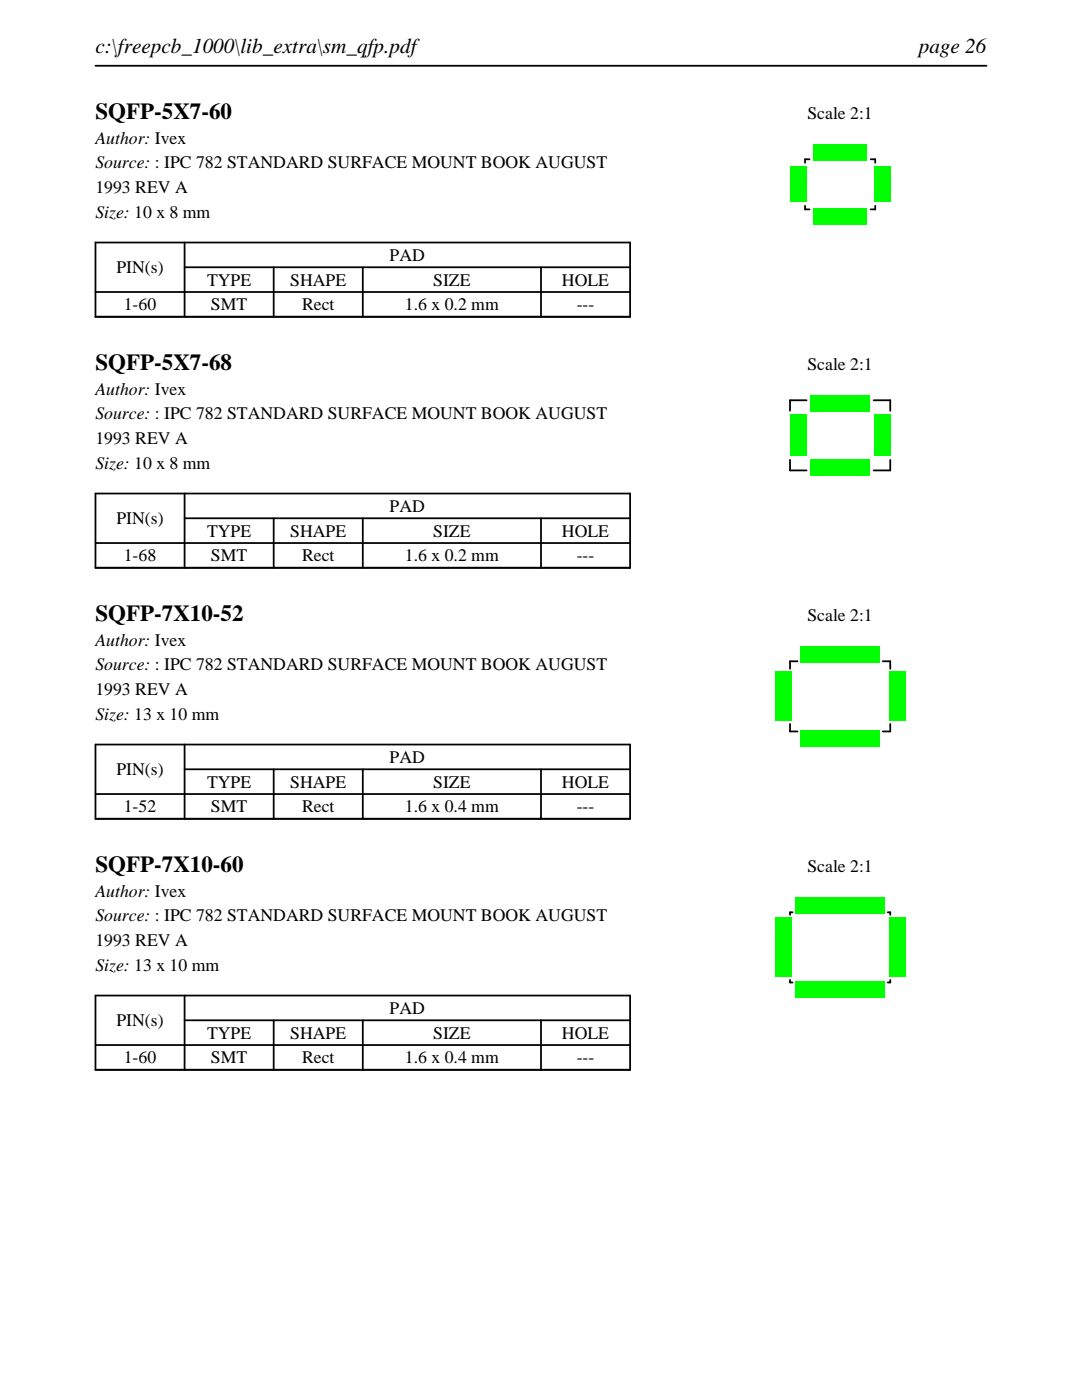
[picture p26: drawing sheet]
<svg xmlns="http://www.w3.org/2000/svg" width="216mm" height="279mm" viewBox="0 0 216 279" stroke-linecap="round" stroke-linejoin="round" font-family="sans-serif">
<defs><g id="words">
<g font-size="4.6">
<text x="19" y="23.7">SQFP-5X7-60</text>
<text x="19" y="73.8">SQFP-5X7-68</text>
<text x="19" y="123.9">SQFP-7X10-52</text>
<text x="19" y="174">SQFP-7X10-60</text>
</g>
<g font-size="4.2">
<text x="19" y="10.6">c:\freepcb_1000\lib_extra\sm_qfp.pdf</text>
<text x="183.3" y="10.6">page 26</text>
</g>
<g font-size="3.5">
<text x="161.1" y="23.7">Scale 2:1</text>
<text x="19" y="28.6">Author: Ivex</text>
<text x="19" y="33.6">Source: : IPC 782 STANDARD SURFACE MOUNT BOOK AUGUST</text>
<text x="19" y="38.5">1993 REV A</text>
<text x="19" y="43.5">Size: 10 x 8 mm</text>
<text x="77.8" y="52.1">PAD</text>
<text x="23.2" y="54.5">PIN(s)</text>
<text x="41.3" y="57">TYPE</text>
<text x="57.9" y="57">SHAPE</text>
<text x="86.4" y="57">SIZE</text>
<text x="112.1" y="57">HOLE</text>
<text x="24.7" y="61.9">1-60</text>
<text x="42.1" y="61.9">SMT</text>
<text x="60.3" y="61.9">Rect</text>
<text x="80.8" y="61.9">1.6 x 0.2 mm</text>
<text x="115.1" y="61.9">---</text>
<text x="161.1" y="73.8">Scale 2:1</text>
<text x="19" y="78.7">Author: Ivex</text>
<text x="19" y="83.7">Source: : IPC 782 STANDARD SURFACE MOUNT BOOK AUGUST</text>
<text x="19" y="88.6">1993 REV A</text>
<text x="19" y="93.6">Size: 10 x 8 mm</text>
<text x="23.2" y="104.6">PIN(s)</text>
<text x="41.3" y="107.1">TYPE</text>
<text x="57.9" y="107.1">SHAPE</text>
<text x="77.8" y="102.2">PAD</text>
<text x="86.4" y="107.1">SIZE</text>
<text x="112.1" y="107.1">HOLE</text>
<text x="24.7" y="112">1-68</text>
<text x="42.1" y="112">SMT</text>
<text x="60.3" y="112">Rect</text>
<text x="80.8" y="112">1.6 x 0.2 mm</text>
<text x="115.1" y="112">---</text>
<text x="161.1" y="123.9">Scale 2:1</text>
<text x="19" y="128.8">Author: Ivex</text>
<text x="19" y="133.8">Source: : IPC 782 STANDARD SURFACE MOUNT BOOK AUGUST</text>
<text x="19" y="138.7">1993 REV A</text>
<text x="19" y="143.7">Size: 13 x 10 mm</text>
<text x="23.2" y="154.7">PIN(s)</text>
<text x="77.8" y="152.3">PAD</text>
<text x="41.3" y="157.2">TYPE</text>
<text x="57.9" y="157.2">SHAPE</text>
<text x="86.4" y="157.2">SIZE</text>
<text x="112.1" y="157.2">HOLE</text>
<text x="24.7" y="162.1">1-52</text>
<text x="42.1" y="162.1">SMT</text>
<text x="60.3" y="162.1">Rect</text>
<text x="80.8" y="162.1">1.6 x 0.4 mm</text>
<text x="115.1" y="162.1">---</text>
<text x="161.1" y="174">Scale 2:1</text>
<text x="19" y="178.9">Author: Ivex</text>
<text x="19" y="183.9">Source: : IPC 782 STANDARD SURFACE MOUNT BOOK AUGUST</text>
<text x="19" y="188.8">1993 REV A</text>
<text x="19" y="193.7">Size: 13 x 10 mm</text>
<text x="77.8" y="202.4">PAD</text>
<text x="23.2" y="204.8">PIN(s)</text>
<text x="41.3" y="207.3">TYPE</text>
<text x="57.9" y="207.3">SHAPE</text>
<text x="86.4" y="207.3">SIZE</text>
<text x="112.1" y="207.3">HOLE</text>
<text x="24.7" y="212.2">1-60</text>
<text x="42.1" y="212.2">SMT</text>
<text x="60.3" y="212.2">Rect</text>
<text x="80.8" y="212.2">1.6 x 0.4 mm</text>
<text x="115.1" y="212.2">---</text>
</g>
</g></defs>
<g fill="none" stroke="#000" stroke-width=".35">
<path d="M19 13.1h177.8M19 48.4h106.7v14.8h-106.7zM19 58.3h106.7M36.8 53.3h88.9M36.8 48.4v14.8M54.6 53.3v9.9M72.4 53.3v9.9M107.9 53.3v9.9M19 98.5h106.7v14.8h-106.7zM36.8 98.5v14.8M19 108.4h106.7M36.8 103.4h88.9"/>
<path d="M54.6 103.4v9.9M72.4 103.4v9.9M107.9 103.4v9.9M19 148.6h106.7v14.8h-106.7zM19 158.5h106.7M36.8 148.6v14.8M36.8 153.5h88.9M54.6 153.5v9.9M72.4 153.5v9.9M107.9 153.5v9.9"/>
</g>
<g fill="none" stroke="#000" stroke-width=".36">
<path d="M160.6 31.8h.9zM160.6 31.8v.7zM173.7 31.8h.9zM174.6 31.8v.7zM160.6 41.8h.9zM160.6 41.1v.7zM173.7 41.8h.9zM174.6 41.1v.7zM157.6 79.9h3.3zM157.6 79.9v2.1zM174.3 79.9h3.3zM177.6 79.9v2.1z"/>
<path d="M157.6 93.9h3.3zM157.6 91.8v2.1zM174.3 93.9h3.3zM177.6 91.8v2.1zM157.6 132h1.5zM157.6 132v1.5zM176.1 132h1.5zM177.6 132v1.5zM157.6 146h1.5zM157.6 144.5v1.5zM176.1 146h1.5zM177.6 144.5v1.5z"/>
</g>
<g fill="none" stroke="#0f0" stroke-width=".4">
<path d="M157.6 39.5h3.2M157.6 38.9h3.2M157.6 38.3h3.2M157.6 37.7h3.2M157.6 37.1h3.2M157.6 36.5h3.2M157.6 35.9h3.2M157.6 35.3h3.2M157.6 34.7h3.2M157.6 34.1h3.2M157.6 33.5h3.2M162.5 28.8v3.2"/>
<path d="M163.1 28.8v3.2M163.7 28.8v3.2M164.3 28.8v3.2M164.9 28.8v3.2M165.5 28.8v3.2M166.1 28.8v3.2M166.7 28.8v3.2M167.3 28.8v3.2M167.9 28.8v3.2M168.5 28.8v3.2M169.1 28.8v3.2M169.7 28.8v3.2"/>
<path d="M170.3 28.8v3.2M170.9 28.8v3.2M171.5 28.8v3.2M172.1 28.8v3.2M172.7 28.8v3.2M174.4 39.5h3.2M174.4 38.9h3.2M174.4 38.3h3.2M174.4 37.7h3.2M174.4 37.1h3.2M174.4 36.5h3.2M174.4 35.9h3.2"/>
<path d="M174.4 35.3h3.2M174.4 34.7h3.2M174.4 34.1h3.2M174.4 33.5h3.2M157.6 40.1h3.2M162.5 41.6v3.2M163.1 41.6v3.2M163.7 41.6v3.2M164.3 41.6v3.2M164.9 41.6v3.2M165.5 41.6v3.2M166.1 41.6v3.2"/>
<path d="M166.7 41.6v3.2M167.3 41.6v3.2M167.9 41.6v3.2M168.5 41.6v3.2M169.1 41.6v3.2M169.7 41.6v3.2M170.3 41.6v3.2M170.9 41.6v3.2M171.5 41.6v3.2M172.1 41.6v3.2M172.7 41.6v3.2M174.4 40.1h3.2"/>
<path d="M161.9 78.9v3.2M162.5 78.9v3.2M163.1 78.9v3.2M163.7 78.9v3.2M164.3 78.9v3.2M164.9 78.9v3.2M165.5 78.9v3.2M166.1 78.9v3.2M166.7 78.9v3.2M167.3 78.9v3.2M167.9 78.9v3.2M168.5 78.9v3.2"/>
<path d="M169.1 78.9v3.2M169.7 78.9v3.2M170.3 78.9v3.2M170.9 78.9v3.2M171.5 78.9v3.2M172.1 78.9v3.2M172.7 78.9v3.2M173.3 78.9v3.2M157.6 90.8h3.2M157.6 90.2h3.2M157.6 89.6h3.2M157.6 89h3.2"/>
<path d="M157.6 88.4h3.2M157.6 87.8h3.2M157.6 87.2h3.2M157.6 86.6h3.2M157.6 86h3.2M157.6 85.4h3.2M157.6 84.8h3.2M157.6 84.2h3.2M157.6 83.6h3.2M157.6 83h3.2M161.9 91.7v3.2M162.5 91.7v3.2"/>
<path d="M163.1 91.7v3.2M163.7 91.7v3.2M164.3 91.7v3.2M164.9 91.7v3.2M165.5 91.7v3.2M166.1 91.7v3.2M166.7 91.7v3.2M167.3 91.7v3.2M167.9 91.7v3.2M168.5 91.7v3.2M169.1 91.7v3.2M169.7 91.7v3.2"/>
<path d="M170.3 91.7v3.2M170.9 91.7v3.2M171.5 91.7v3.2M172.1 91.7v3.2M172.7 91.7v3.2M173.3 91.7v3.2M174.4 90.8h3.2M174.4 90.2h3.2M174.4 89.6h3.2M174.4 89h3.2M174.4 88.4h3.2M174.4 87.8h3.2"/>
<path d="M174.4 87.2h3.2M174.4 86.6h3.2M174.4 86h3.2M174.4 85.4h3.2M174.4 84.8h3.2M174.4 84.2h3.2M174.4 83.6h3.2M174.4 83h3.2"/>
</g>
<g fill="#0f0">
<path d="M159.7 145.8h.8v3.2h-.8z"/>
<path d="M160.7 145.8h.8v3.2h-.8z"/>
<path d="M161.7 145.8h.8v3.2h-.8z"/>
<path d="M162.7 145.8h.8v3.2h-.8z"/>
<path d="M163.7 145.8h.8v3.2h-.8z"/>
<path d="M164.7 145.8h.8v3.2h-.8z"/>
<path d="M165.7 145.8h.8v3.2h-.8z"/>
<path d="M166.7 145.8h.8v3.2h-.8z"/>
<path d="M167.7 145.8h.8v3.2h-.8z"/>
<path d="M168.7 145.8h.8v3.2h-.8z"/>
<path d="M169.7 145.8h.8v3.2h-.8z"/>
<path d="M170.7 145.8h.8v3.2h-.8z"/>
<path d="M171.7 145.8h.8v3.2h-.8z"/>
<path d="M172.7 145.8h.8v3.2h-.8z"/>
<path d="M173.7 145.8h.8v3.2h-.8z"/>
<path d="M174.7 145.8h.8v3.2h-.8z"/>
<path d="M177.4 143.1h3.2v.8h-3.2z"/>
<path d="M177.4 142.1h3.2v.8h-3.2z"/>
<path d="M177.4 141.1h3.2v.8h-3.2z"/>
<path d="M177.4 140.1h3.2v.8h-3.2z"/>
<path d="M177.4 139.1h3.2v.8h-3.2z"/>
<path d="M177.4 138.1h3.2v.8h-3.2z"/>
<path d="M177.4 137.1h3.2v.8h-3.2z"/>
<path d="M177.4 136.1h3.2v.8h-3.2z"/>
<path d="M177.4 135.1h3.2v.8h-3.2z"/>
<path d="M177.4 134.1h3.2v.8h-3.2z"/>
<path d="M174.7 129h.8v3.2h-.8z"/>
<path d="M173.7 129h.8v3.2h-.8z"/>
<path d="M172.7 129h.8v3.2h-.8z"/>
<path d="M171.7 129h.8v3.2h-.8z"/>
<path d="M170.7 129h.8v3.2h-.8z"/>
<path d="M169.7 129h.8v3.2h-.8z"/>
<path d="M168.7 129h.8v3.2h-.8z"/>
<path d="M167.7 129h.8v3.2h-.8z"/>
<path d="M166.7 129h.8v3.2h-.8z"/>
<path d="M165.7 129h.8v3.2h-.8z"/>
<path d="M164.7 129h.8v3.2h-.8z"/>
<path d="M163.7 129h.8v3.2h-.8z"/>
<path d="M162.7 129h.8v3.2h-.8z"/>
<path d="M161.7 129h.8v3.2h-.8z"/>
<path d="M160.7 129h.8v3.2h-.8z"/>
<path d="M159.7 129h.8v3.2h-.8z"/>
<path d="M154.6 134.1h3.2v.8h-3.2z"/>
<path d="M154.6 135.1h3.2v.8h-3.2z"/>
<path d="M154.6 136.1h3.2v.8h-3.2z"/>
<path d="M154.6 137.1h3.2v.8h-3.2z"/>
<path d="M154.6 138.1h3.2v.8h-3.2z"/>
<path d="M154.6 139.1h3.2v.8h-3.2z"/>
<path d="M154.6 140.1h3.2v.8h-3.2z"/>
<path d="M154.6 141.1h3.2v.8h-3.2z"/>
<path d="M154.6 142.1h3.2v.8h-3.2z"/>
<path d="M154.6 143.1h3.2v.8h-3.2z"/>
</g>
<path d="M19 198.7h106.7v14.8h-106.7zM36.8 198.7v14.8M19 208.6h106.7M36.8 203.6h88.9M54.6 203.6v9.9M72.4 203.6v9.9M107.9 203.6v9.9" fill="none" stroke="#000" stroke-width=".35"/>
<path d="M157.6 196.1h.5zM157.6 195.6v.5zM157.6 182.1h.5zM157.6 182.1v.5zM177.1 196.1h.5zM177.1 182.1h.5zM177.6 195.6v.5zM177.6 182.1v.5z" fill="none" stroke="#000" stroke-width=".36"/>
<g fill="#0f0">
<path d="M158.7 195.9h.8v3.2h-.8z"/>
<path d="M159.7 195.9h.8v3.2h-.8z"/>
<path d="M160.7 195.9h.8v3.2h-.8z"/>
<path d="M161.7 195.9h.8v3.2h-.8z"/>
<path d="M162.7 195.9h.8v3.2h-.8z"/>
<path d="M163.7 195.9h.8v3.2h-.8z"/>
<path d="M164.7 195.9h.8v3.2h-.8z"/>
<path d="M165.7 195.9h.8v3.2h-.8z"/>
<path d="M166.7 195.9h.8v3.2h-.8z"/>
<path d="M167.7 195.9h.8v3.2h-.8z"/>
<path d="M168.7 195.9h.8v3.2h-.8z"/>
<path d="M169.7 195.9h.8v3.2h-.8z"/>
<path d="M170.7 195.9h.8v3.2h-.8z"/>
<path d="M171.7 195.9h.8v3.2h-.8z"/>
<path d="M172.7 195.9h.8v3.2h-.8z"/>
<path d="M173.7 195.9h.8v3.2h-.8z"/>
<path d="M174.7 195.9h.8v3.2h-.8z"/>
<path d="M175.7 195.9h.8v3.2h-.8z"/>
<path d="M177.4 194.2h3.2v.8h-3.2z"/>
<path d="M177.4 193.2h3.2v.8h-3.2z"/>
<path d="M177.4 192.2h3.2v.8h-3.2z"/>
<path d="M177.4 191.2h3.2v.8h-3.2z"/>
<path d="M177.4 190.2h3.2v.8h-3.2z"/>
<path d="M177.4 189.2h3.2v.8h-3.2z"/>
<path d="M177.4 188.2h3.2v.8h-3.2z"/>
<path d="M177.4 187.2h3.2v.8h-3.2z"/>
<path d="M177.4 186.2h3.2v.8h-3.2z"/>
<path d="M177.4 185.2h3.2v.8h-3.2z"/>
<path d="M177.4 184.2h3.2v.8h-3.2z"/>
<path d="M177.4 183.2h3.2v.8h-3.2z"/>
<path d="M175.7 179.1h.8v3.2h-.8z"/>
<path d="M174.7 179.1h.8v3.2h-.8z"/>
<path d="M173.7 179.1h.8v3.2h-.8z"/>
<path d="M172.7 179.1h.8v3.2h-.8z"/>
<path d="M171.7 179.1h.8v3.2h-.8z"/>
<path d="M170.7 179.1h.8v3.2h-.8z"/>
<path d="M169.7 179.1h.8v3.2h-.8z"/>
<path d="M168.7 179.1h.8v3.2h-.8z"/>
<path d="M167.7 179.1h.8v3.2h-.8z"/>
<path d="M166.7 179.1h.8v3.2h-.8z"/>
<path d="M165.7 179.1h.8v3.2h-.8z"/>
<path d="M164.7 179.1h.8v3.2h-.8z"/>
<path d="M163.7 179.1h.8v3.2h-.8z"/>
<path d="M162.7 179.1h.8v3.2h-.8z"/>
<path d="M161.7 179.1h.8v3.2h-.8z"/>
<path d="M160.7 179.1h.8v3.2h-.8z"/>
<path d="M159.7 179.1h.8v3.2h-.8z"/>
<path d="M158.7 179.1h.8v3.2h-.8z"/>
<path d="M154.6 183.2h3.2v.8h-3.2z"/>
<path d="M154.6 184.2h3.2v.8h-3.2z"/>
<path d="M154.6 185.2h3.2v.8h-3.2z"/>
<path d="M154.6 186.2h3.2v.8h-3.2z"/>
<path d="M154.6 187.2h3.2v.8h-3.2z"/>
<path d="M154.6 188.2h3.2v.8h-3.2z"/>
<path d="M154.6 189.2h3.2v.8h-3.2z"/>
<path d="M154.6 190.2h3.2v.8h-3.2z"/>
<path d="M154.6 191.2h3.2v.8h-3.2z"/>
<path d="M154.6 192.2h3.2v.8h-3.2z"/>
<path d="M154.6 193.2h3.2v.8h-3.2z"/>
<path d="M154.6 194.2h3.2v.8h-3.2z"/>
</g>
<use href="#words"/>
</svg>
